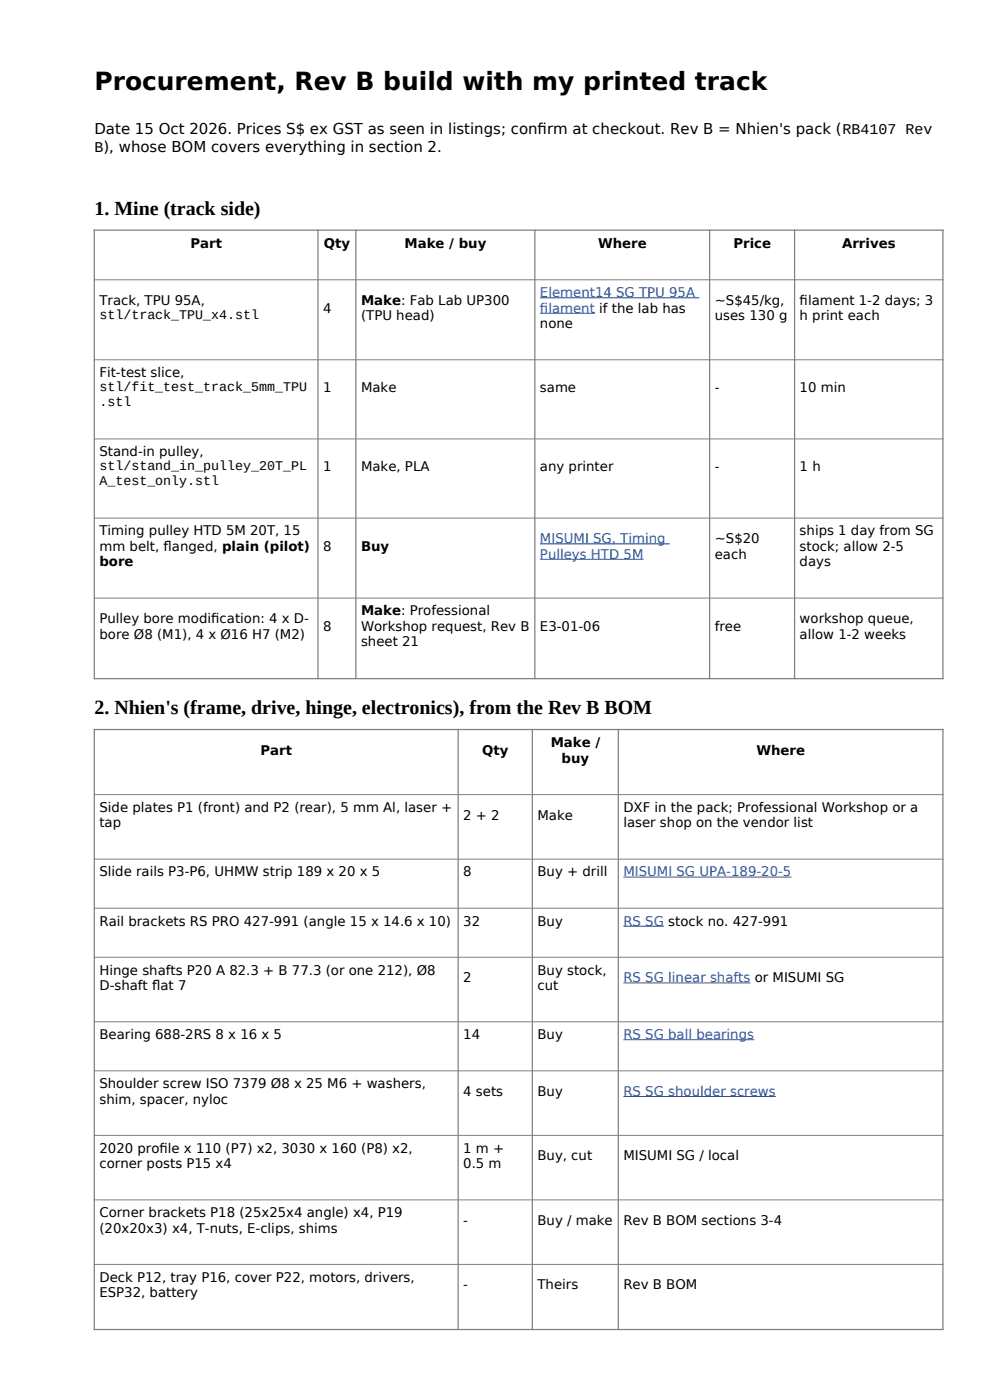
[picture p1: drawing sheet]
<svg xmlns="http://www.w3.org/2000/svg" width="210mm" height="297mm" viewBox="0 0 210 297" stroke-linecap="round" stroke-linejoin="round" font-family="sans-serif">
<defs><g id="words">
<text font-size="5.3" x="20" y="19.2">Procurement, Rev B build with my printed track</text>
<g font-size="4.2">
<text x="20" y="45.6">1. Mine (track side)</text>
<text x="20" y="151.6">2. Nhien's (frame, drive, hinge, electronics), from the Rev B BOM</text>
</g>
<g font-size="3.2">
<text x="20" y="28.3">Date 15 Oct 2026. Prices S$ ex GST as seen in listings; conf</text>
<text x="114.1" y="28.3">irm at checkout. Rev B = Nhien's pack (RB4107 Rev</text>
<text x="20" y="32.2">B), whose BOM covers everything in section 2.</text>
</g>
<g font-size="2.8">
<text x="40.4" y="52.6">Part</text>
<text x="68.7" y="52.6">Qty</text>
<text x="85.8" y="52.6">Make / buy</text>
<text x="126.9" y="52.6">Where</text>
<text x="155.6" y="52.6">Price</text>
<text x="178.6" y="52.6">Arrives</text>
<text x="21.1" y="64.7">Track, TPU 95A,</text>
<text x="76.6" y="64.7">Make: Fab Lab UP300</text>
<text x="151.6" y="64.7">~S$45/kg,</text>
<text x="169.6" y="64.7">f</text>
<text x="169.6" y="64.7">ilament 1-2 days; 3</text>
<text x="21.1" y="67.7">stl/track_TPU_x4.stl</text>
<text x="68.5" y="66.3">4</text>
<text x="76.6" y="68">(TPU head)</text>
<text x="114.5" y="69.6">none</text>
<text x="151.6" y="68">uses 130 g</text>
<text x="169.6" y="68">h print each</text>
<text x="21.1" y="80">Fit-test slice,</text>
<text x="21.1" y="83">stl/fit_test_track_5mm_TPU</text>
<text x="68.5" y="83.2">1</text>
<text x="76.6" y="83.2">Make</text>
<text x="114.5" y="83.2">same</text>
<text x="151.6" y="83.2">-</text>
<text x="169.6" y="83.2">10 min</text>
<text x="21.1" y="86.2">.stl</text>
<text x="21.1" y="96.8">Stand-in pulley,</text>
<text x="21.1" y="99.8">stl/stand_in_pulley_20T_PL</text>
<text x="68.5" y="100">1</text>
<text x="76.6" y="100">Make, PLA</text>
<text x="114.5" y="100">any printer</text>
<text x="151.6" y="100">-</text>
<text x="169.6" y="100">1 h</text>
<text x="21.1" y="103">A_test_only.stl</text>
<text x="21.1" y="113.6">Timing pulley HTD 5M 20T, 15</text>
<text x="169.6" y="113.6">ships 1 day from SG</text>
<text x="21.1" y="116.9">mm belt, f</text>
<text x="34.7" y="116.9">langed, plain (pilot)</text>
<text x="68.5" y="116.9">8</text>
<text x="76.6" y="116.9">Buy</text>
<text x="151.6" y="115.2">~S$20</text>
<text x="151.6" y="118.5">each</text>
<text x="169.6" y="116.9">stock; allow 2-5</text>
<text x="21.1" y="120.2">bore</text>
<text x="169.6" y="120.2">days</text>
<text x="76.6" y="130.6">Make: Professional</text>
<text x="21.1" y="132.2">Pulley bore modif</text>
<text x="21.1" y="135.5">bore Ø8 (M1), 4 x Ø16 H7 (M2)</text>
<text x="44.8" y="132.2">ication: 4 x D-</text>
<text x="68.5" y="133.8">8</text>
<text x="76.6" y="133.8">Workshop request, Rev B</text>
<text x="76.6" y="137.1">sheet 21</text>
<text x="114.5" y="133.8">E3-01-06</text>
<text x="151.6" y="133.8">free</text>
<text x="169.6" y="132.2">workshop queue,</text>
<text x="169.6" y="135.5">allow 1-2 weeks</text>
<text x="55.3" y="160.2">Part</text>
<text x="102.3" y="160.2">Qty</text>
<text x="116.8" y="158.6">Make /</text>
<text x="119.1" y="161.8">buy</text>
<text x="160.4" y="160.2">Where</text>
<text x="21.1" y="172.2">Side plates P1 (front) and P2 (rear), 5 mm Al, laser +</text>
<text x="98.3" y="173.9">2 + 2</text>
<text x="114" y="173.9">Make</text>
<text x="132.2" y="172.2">DXF in the pack; Professional Workshop or a</text>
<text x="21.1" y="175.5">tap</text>
<text x="132.2" y="175.5">laser shop on the vendor list</text>
<text x="21.1" y="185.9">Slide rails P3-P6, UHMW strip 189 x 20 x 5</text>
<text x="98.3" y="185.9">8</text>
<text x="114" y="185.9">Buy + drill</text>
<text x="21.1" y="196.3">Rail brackets RS PRO 427-991 (angle 15 x 14.6 x 10)</text>
<text x="98.3" y="196.3">32</text>
<text x="114" y="196.3">Buy</text>
<text x="21.1" y="206.7">Hinge shafts P20 A 82.3 + B 77.3 (or one 212), Ø8</text>
<text x="98.3" y="208.4">2</text>
<text x="114" y="206.7">Buy stock,</text>
<text x="21.1" y="210">D-shaft f</text>
<text x="32.3" y="210">lat 7</text>
<text x="114" y="210">cut</text>
<text x="21.1" y="220.4">Bearing 688-2RS 8 x 16 x 5</text>
<text x="98.3" y="220.4">14</text>
<text x="114" y="220.4">Buy</text>
<text x="21.1" y="230.8">Shoulder screw ISO 7379 Ø8 x 25 M6 + washers,</text>
<text x="98.3" y="232.5">4 sets</text>
<text x="114" y="232.5">Buy</text>
<text x="21.1" y="234.1">shim, spacer, nyloc</text>
<text x="21.1" y="244.5">2020 prof</text>
<text x="33.8" y="244.5">ile x 110 (P7) x2, 3030 x 160 (P8) x2,</text>
<text x="98.3" y="244.5">1 m +</text>
<text x="21.1" y="247.8">corner posts P15 x4</text>
<text x="98.3" y="247.8">0.5 m</text>
<text x="114" y="246.2">Buy, cut</text>
<text x="132.2" y="246.2">MISUMI SG / local</text>
<text x="21.1" y="258.2">Corner brackets P18 (25x25x4 angle) x4, P19</text>
<text x="21.1" y="261.5">(20x20x3) x4, T-nuts, E-clips, shims</text>
<text x="98.3" y="259.9">-</text>
<text x="114" y="259.9">Buy / make</text>
<text x="132.2" y="259.9">Rev B BOM sections 3-4</text>
<text x="21.1" y="271.9">Deck P12, tray P16, cover P22, motors, drivers,</text>
<text x="21.1" y="275.2">ESP32, battery</text>
<text x="98.3" y="273.5">-</text>
<text x="114" y="273.5">Theirs</text>
<text x="132.2" y="273.5">Rev B BOM</text>
</g>
<g font-size="2.8" fill="#1a4fb3">
<text x="114.5" y="63">Element14 SG TPU 95A</text>
<text x="114.5" y="66.3">f</text>
<text x="114.5" y="66.3">ilament if the lab has</text>
<text x="114.5" y="115.2">MISUMI SG, Timing</text>
<text x="114.5" y="118.5">Pulleys HTD 5M</text>
<text x="132.2" y="185.9">MISUMI SG UPA-189-20-5</text>
<text x="132.2" y="196.3">RS SG stock no. 427-991</text>
<text x="132.2" y="208.4">RS SG linear shafts or MISUMI SG</text>
<text x="132.2" y="220.4">RS SG ball bearings</text>
<text x="132.2" y="232.5">RS SG shoulder screws</text>
</g>
</g></defs>
<path d="M114.5 63.2h33.9M114.5 66.5h11.7M114.5 115.4h27.6M114.5 118.7h22M132.2 186.1h35.7M132.2 196.5h8.6M132.2 208.5h27M132.2 220.6h27.8M132.2 232.6h32.4" fill="none" stroke="#1a4fb3" stroke-width=".21"/>
<g fill="none" stroke="#808080" stroke-width=".26">
<path d="M19.9 48.8h180.3M20 48.7v95.4M67.5 48.7v95.4M75.5 48.7v95.4M113.5 48.7v95.4M150.5 48.7v95.4M168.6 48.7v95.4M200 48.7v95.4M19.9 144h180.3M19.9 154.8h180.3M20 154.6v127.6M97.2 154.6v127.6"/>
<path d="M112.9 154.6v127.6M131.2 154.6v127.6M200 154.6v127.6M19.9 282h180.3"/>
</g>
<g fill="none" stroke="#808080" stroke-width=".21">
<path d="M19.9 59.4h180.3M19.9 76.3h180.3M19.9 93.1h180.3M19.9 109.9h180.3M19.9 126.9h180.3M19.9 168.6h180.3M19.9 182.3h180.3M19.9 192.7h180.3M19.9 203.1h180.3M19.9 216.8h180.3M19.9 227.2h180.3M19.9 240.9h180.3"/>
<path d="M19.9 254.5h180.3M19.9 268.2h180.3"/>
</g>
<use href="#words"/>
</svg>
